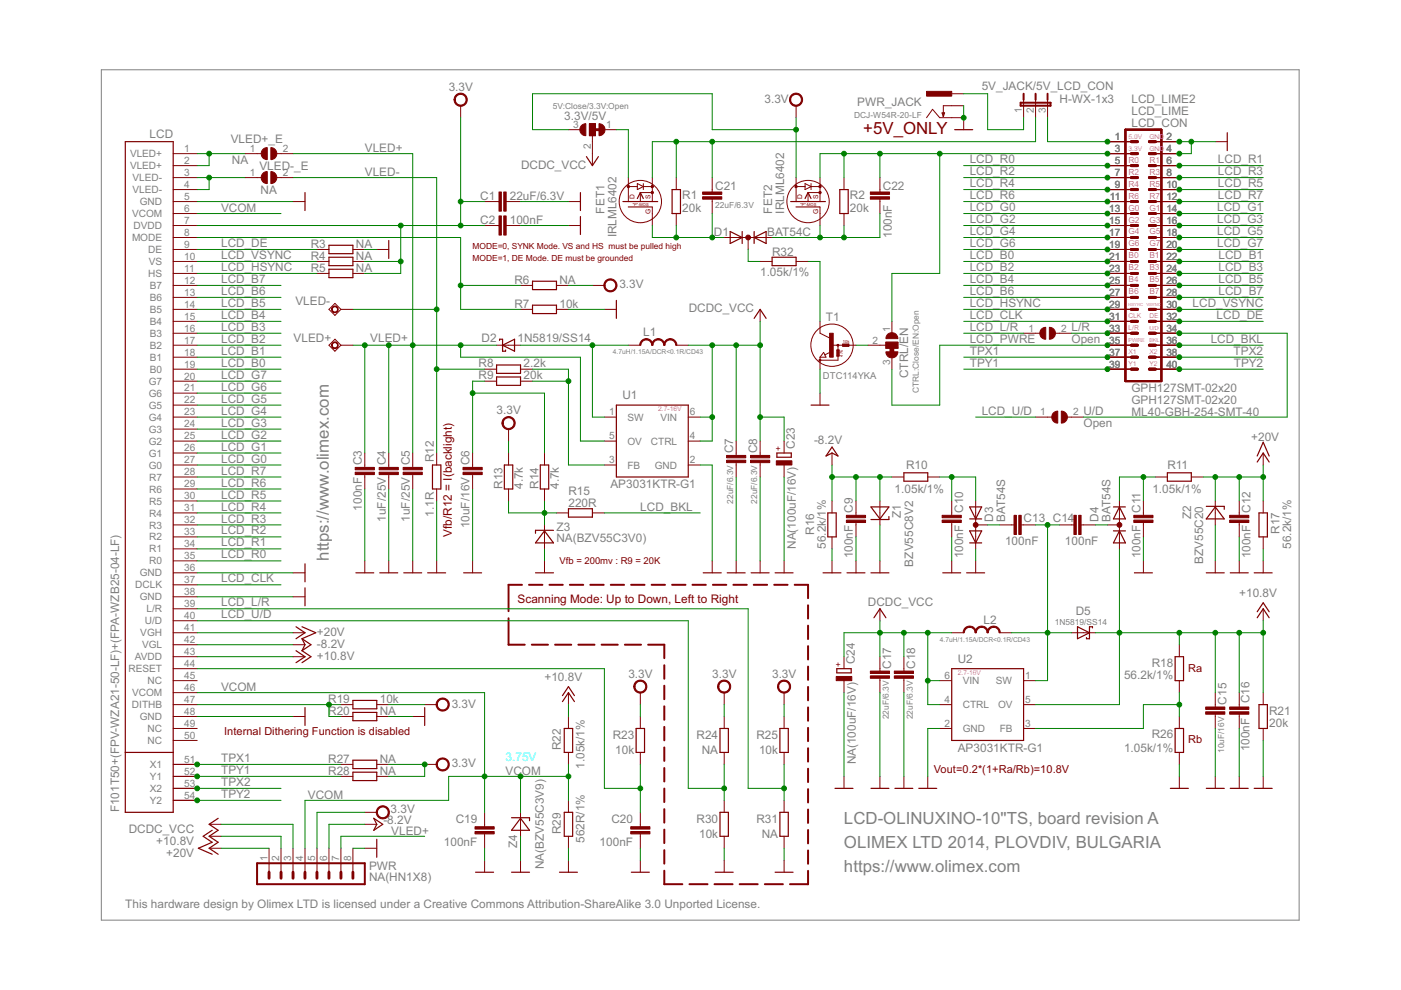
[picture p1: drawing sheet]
<svg xmlns="http://www.w3.org/2000/svg" width="297mm" height="210mm" viewBox="0 0 297 210" stroke-linecap="round" stroke-linejoin="round" font-family="sans-serif">
<defs><g id="words">
<text font-size="4" fill="#800000" x="183" y="28.5">+5V_ONLY</text>
<g font-size="4" fill="#808080">
<text x="69.7" y="118.9" transform="rotate(-90 69.7 118.9)">https://www.olimex.com</text>
<text x="178.9" y="174.8">LCD-OLINUXINO-10''TS, board revision A</text>
<text x="178.9" y="179.9">OLIMEX LTD 2014, PLOVDIV, BULGARIA</text>
<text x="178.9" y="184.9">https://www.olimex.com</text>
</g>
<g font-size="2.8" fill="#808080">
<text x="95.1" y="19.2">3.3V</text>
<text x="162.1" y="21.8">3.3V</text>
<text x="181.8" y="22.4">PWR_JACK</text>
<text x="208.1" y="19.1">5V_JACK/5V_LCD_CON</text>
<text x="224.6" y="21.8">H-WX-1x3</text>
<text x="239.9" y="21.9">LCD_LIME2</text>
<text x="31.7" y="29.3">LCD</text>
<text x="119.6" y="25.3">3.3V/5V</text>
<text x="239.9" y="27">LCD_CON</text>
<text x="239.9" y="24.4">LCD_LIME</text>
<text x="48.9" y="30.3">VLED+_E</text>
<text x="49.2" y="34.9">NA</text>
<text x="77.4" y="32.2">VLED+</text>
<text x="110.5" y="35.7">DCDC_VCC</text>
<text x="205.6" y="34.6">LCD_R0</text>
<text x="258.2" y="34.6">LCD_R1</text>
<text x="55" y="36.1">VLED-_E</text>
<text x="55.3" y="41.2">NA</text>
<text x="77.4" y="37.3">VLED-</text>
<text x="151.6" y="40.2">C21</text>
<text x="187.2" y="40.2">C22</text>
<text x="205.6" y="37.1">LCD_R2</text>
<text x="205.6" y="39.7">LCD_R4</text>
<text x="258.2" y="37.1">LCD_R3</text>
<text x="258.2" y="39.7">LCD_R5</text>
<text x="46.9" y="44.9">VCOM</text>
<text x="101.8" y="47.4">C2</text>
<text x="101.8" y="42.4">C1</text>
<text x="108.1" y="47.4">100nF</text>
<text x="108.1" y="42.4">22uF/6.3V</text>
<text x="128.1" y="45.3" transform="rotate(-90 128.1 45.3)">FET1</text>
<text x="144.7" y="45">20k</text>
<text x="144.7" y="42.2">R1</text>
<text x="163.7" y="45.3" transform="rotate(-90 163.7 45.3)">FET2</text>
<text x="166.2" y="45.3" transform="rotate(-90 166.2 45.3)">IRLML6402</text>
<text x="180.2" y="45">20k</text>
<text x="180.2" y="42.2">R2</text>
<text x="205.6" y="42.2">LCD_R6</text>
<text x="205.6" y="44.8">LCD_G0</text>
<text x="205.6" y="47.3">LCD_G2</text>
<text x="258.1" y="44.8">LCD_G1</text>
<text x="258.1" y="47.3">LCD_G3</text>
<text x="258.2" y="42.2">LCD_R7</text>
<text x="46.9" y="52.4">LCD_DE</text>
<text x="65.9" y="52.5">R3</text>
<text x="75.4" y="52.5">NA</text>
<text x="130.7" y="50.3" transform="rotate(-90 130.7 50.3)">IRLML6402</text>
<text x="151.4" y="50.1">D1</text>
<text x="162.7" y="50.1">BAT54C</text>
<text x="189.1" y="50.5" transform="rotate(-90 189.1 50.5)">100nF</text>
<text x="205.6" y="49.8">LCD_G4</text>
<text x="205.6" y="52.4">LCD_G6</text>
<text x="258.1" y="49.8">LCD_G5</text>
<text x="258.1" y="52.4">LCD_G7</text>
<text x="46.9" y="57.5">LCD_HSYNC</text>
<text x="46.9" y="54.9">LCD_VSYNC</text>
<text x="46.9" y="60">LCD_B7</text>
<text x="65.9" y="55">R4</text>
<text x="65.9" y="57.6">R5</text>
<text x="75.4" y="55">NA</text>
<text x="75.4" y="57.6">NA</text>
<text x="161.2" y="58.5">1.05k/1%</text>
<text x="163.7" y="54.2">R32</text>
<text x="205.6" y="54.9">LCD_B0</text>
<text x="205.6" y="57.5">LCD_B2</text>
<text x="205.6" y="60">LCD_B4</text>
<text x="258.4" y="54.9">LCD_B1</text>
<text x="258.4" y="57.5">LCD_B3</text>
<text x="258.4" y="60">LCD_B5</text>
<text x="46.9" y="62.5">LCD_B6</text>
<text x="46.9" y="65.1">LCD_B5</text>
<text x="62.6" y="64.7">VLED-</text>
<text x="109.1" y="60.1">R6</text>
<text x="109.1" y="65.2">R7</text>
<text x="118.6" y="60.1">NA</text>
<text x="118.6" y="65.2">10k</text>
<text x="131.3" y="61.1">3.3V</text>
<text x="205.6" y="65.1">LCD_HSYNC</text>
<text x="205.6" y="62.5">LCD_B6</text>
<text x="252.9" y="65.1">LCD_VSYNC</text>
<text x="258.4" y="62.5">LCD_B7</text>
<text x="46.9" y="67.6">LCD_B4</text>
<text x="46.9" y="70.2">LCD_B3</text>
<text x="136.4" y="71.3">L1</text>
<text x="146" y="66.2">DCDC_VCC</text>
<text x="175.1" y="68.1">T1</text>
<text x="205.6" y="67.6">LCD_CLK</text>
<text x="205.6" y="70.2">LCD_L/R</text>
<text x="227.2" y="70.3">L/R</text>
<text x="258" y="67.6">LCD_DE</text>
<text x="46.9" y="77.8">LCD_B0</text>
<text x="46.9" y="72.7">LCD_B2</text>
<text x="46.9" y="75.2">LCD_B1</text>
<text x="62.2" y="72.6">VLED+</text>
<text x="78.5" y="72.4">VLED+</text>
<text x="101.5" y="77.9">R8</text>
<text x="102.1" y="72.6">D2</text>
<text x="109.7" y="72.6">1N5819/SS14</text>
<text x="111" y="77.9">2.2k</text>
<text x="205.6" y="75.2">TPX1</text>
<text x="205.6" y="77.8">TPY1</text>
<text x="205.6" y="72.7">LCD_PWRE</text>
<text x="227.2" y="72.8">Open</text>
<text x="256.7" y="72.7">LCD_BKL</text>
<text x="261.5" y="75.2">TPX2</text>
<text x="261.6" y="77.8">TPY2</text>
<text x="46.9" y="82.9">LCD_G6</text>
<text x="46.9" y="80.3">LCD_G7</text>
<text x="101.5" y="80.4">R9</text>
<text x="111" y="80.4">20k</text>
<text x="192.5" y="80.2" transform="rotate(-90 192.5 80.2)">CTRL/EN</text>
<text x="239.9" y="83.1">GPH127SMT-02x20</text>
<text x="46.9" y="87.9">LCD_G4</text>
<text x="46.9" y="85.4">LCD_G5</text>
<text x="105.3" y="87.8">3.3V</text>
<text x="132" y="84.6">U1</text>
<text x="208.1" y="87.9">LCD_U/D</text>
<text x="229.7" y="88.1">U/D</text>
<text x="239.9" y="88.2">ML40-GBH-254-SMT-40</text>
<text x="239.9" y="85.6">GPH127SMT-02x20</text>
<text x="46.9" y="93">LCD_G2</text>
<text x="46.9" y="95.6">LCD_G1</text>
<text x="46.9" y="90.5">LCD_G3</text>
<text x="168.5" y="95.2" transform="rotate(-90 168.5 95.2)">C23</text>
<text x="172.6" y="94.2">-8.2V</text>
<text x="229.7" y="90.6">Open</text>
<text x="265.3" y="93.5">+20V</text>
<text x="46.9" y="100.6">LCD_R7</text>
<text x="46.9" y="98.1">LCD_G0</text>
<text x="76.7" y="98.6" transform="rotate(-90 76.7 98.6)">C3</text>
<text x="81.8" y="98.6" transform="rotate(-90 81.8 98.6)">C4</text>
<text x="86.9" y="98.6" transform="rotate(-90 86.9 98.6)">C5</text>
<text x="92" y="98" transform="rotate(-90 92 98)">R12</text>
<text x="99.6" y="98.6" transform="rotate(-90 99.6 98.6)">C6</text>
<text x="155.4" y="96.1" transform="rotate(-90 155.4 96.1)">C7</text>
<text x="160.5" y="96.1" transform="rotate(-90 160.5 96.1)">C8</text>
<text x="192.1" y="99.5">R10</text>
<text x="247.5" y="99.5">R11</text>
<text x="46.9" y="105.7">LCD_R5</text>
<text x="46.9" y="103.2">LCD_R6</text>
<text x="106.6" y="103.7" transform="rotate(-90 106.6 103.7)">R13</text>
<text x="110.9" y="103.7" transform="rotate(-90 110.9 103.7)">4.7k</text>
<text x="114.2" y="103.7" transform="rotate(-90 114.2 103.7)">R14</text>
<text x="118.5" y="103.7" transform="rotate(-90 118.5 103.7)">4.7k</text>
<text x="120.5" y="107.5">220R</text>
<text x="120.5" y="104.9">R15</text>
<text x="129.4" y="103.5">AP3031KTR-G1</text>
<text x="189.7" y="104.6">1.05k/1%</text>
<text x="244.3" y="104.6">1.05k/1%</text>
<text x="46.9" y="113.3">LCD_R2</text>
<text x="46.9" y="110.8">LCD_R3</text>
<text x="46.9" y="108.2">LCD_R4</text>
<text x="76.7" y="108.2" transform="rotate(-90 76.7 108.2)">100nF</text>
<text x="81.8" y="110.6" transform="rotate(-90 81.8 110.6)">1uF/25V</text>
<text x="86.9" y="110.6" transform="rotate(-90 86.9 110.6)">1uF/25V</text>
<text x="92" y="109.6" transform="rotate(-90 92 109.6)">1.1R</text>
<text x="99.6" y="112" transform="rotate(-90 99.6 112)">10uF/16V</text>
<text x="118" y="112.6">Z3</text>
<text x="135.8" y="108.4">LCD_BKL</text>
<text x="172.6" y="113.3" transform="rotate(-90 172.6 113.3)">R16</text>
<text x="180.8" y="108.8" transform="rotate(-90 180.8 108.8)">C9</text>
<text x="191" y="109.8" transform="rotate(-90 191 109.8)">Z1</text>
<text x="204.2" y="108.8" transform="rotate(-90 204.2 108.8)">C10</text>
<text x="210.6" y="110.7" transform="rotate(-90 210.6 110.7)">D3</text>
<text x="213.1" y="110.7" transform="rotate(-90 213.1 110.7)">BAT54S</text>
<text x="217" y="110.7">C13 C14</text>
<text x="232.9" y="110.7" transform="rotate(-90 232.9 110.7)">D4</text>
<text x="235.4" y="110.7" transform="rotate(-90 235.4 110.7)">BAT54S</text>
<text x="241.8" y="108.8" transform="rotate(-90 241.8 108.8)">C11</text>
<text x="252.6" y="110" transform="rotate(-90 252.6 110)">Z2</text>
<text x="265.2" y="108.8" transform="rotate(-90 265.2 108.8)">C12</text>
<text x="271.2" y="113.2" transform="rotate(-90 271.2 113.2)">R17</text>
<text x="46.9" y="118.4">LCD_R0</text>
<text x="46.9" y="115.9">LCD_R1</text>
<text x="118" y="115">NA(BZV55C3V0)</text>
<text x="168.8" y="116.4" transform="rotate(-90 168.8 116.4)">NA(100uF/16V)</text>
<text x="175.1" y="116.4" transform="rotate(-90 175.1 116.4)">56.2k/1%</text>
<text x="180.8" y="118.4" transform="rotate(-90 180.8 118.4)">100nF</text>
<text x="204.2" y="118.4" transform="rotate(-90 204.2 118.4)">100nF</text>
<text x="213.1" y="115.6">100nF</text>
<text x="225.8" y="115.6">100nF</text>
<text x="241.8" y="118.4" transform="rotate(-90 241.8 118.4)">100nF</text>
<text x="255.1" y="119.5" transform="rotate(-90 255.1 119.5)">BZV55C20</text>
<text x="265.2" y="118.4" transform="rotate(-90 265.2 118.4)">100nF</text>
<text x="273.8" y="116.4" transform="rotate(-90 273.8 116.4)">56.2k/1%</text>
<text x="46.9" y="123.5">LCD_CLK</text>
<text x="193.6" y="120.1" transform="rotate(-90 193.6 120.1)">BZV55C8V2</text>
<text x="46.9" y="128.6">LCD_L/R</text>
<text x="46.9" y="131.1">LCD_U/D</text>
<text x="184" y="128.4">DCDC_VCC</text>
<text x="228.1" y="130.3">D5</text>
<text x="262.7" y="126.5">+10.8V</text>
<text x="67.2" y="134.8">+20V</text>
<text x="67.2" y="137.3">-8.2V</text>
<text x="208.5" y="132.2">L2</text>
<text x="67.2" y="139.9">+10.8V</text>
<text x="133.2" y="143.7">3.3V</text>
<text x="151" y="143.7">3.3V</text>
<text x="163.7" y="143.7">3.3V</text>
<text x="181.2" y="140.9" transform="rotate(-90 181.2 140.9)">C24</text>
<text x="189" y="141.8" transform="rotate(-90 189 141.8)">C17</text>
<text x="194" y="141.8" transform="rotate(-90 194 141.8)">C18</text>
<text x="203.1" y="140.5">U2</text>
<text x="238.3" y="143.9">56.2k/1%</text>
<text x="244.2" y="141.4">R18</text>
<text x="46.9" y="146.5">VCOM</text>
<text x="69.6" y="149">R19</text>
<text x="80.5" y="149">10k</text>
<text x="115.4" y="144.3">+10.8V</text>
<text x="260.1" y="149.4" transform="rotate(-90 260.1 149.4)">C15</text>
<text x="264.9" y="149.1" transform="rotate(-90 264.9 149.1)">C16</text>
<text x="69.6" y="151.5">R20</text>
<text x="80.5" y="151.5">NA</text>
<text x="95.8" y="150">3.3V</text>
<text x="269.1" y="154.1">20k</text>
<text x="269.1" y="151.5">R21</text>
<text x="46.9" y="161.6">TPX1</text>
<text x="69.6" y="161.7">R27</text>
<text x="80.5" y="161.7">NA</text>
<text x="118.9" y="159.1" transform="rotate(-90 118.9 159.1)">R22</text>
<text x="129.9" y="156.6">R23</text>
<text x="130.5" y="159.8">10k</text>
<text x="147.7" y="156.6">R24</text>
<text x="148.8" y="159.8">NA</text>
<text x="160.4" y="156.6">R25</text>
<text x="160.9" y="159.8">10k</text>
<text x="203.1" y="159.5">AP3031KTR-G1</text>
<text x="238.3" y="159.4">1.05k/1%</text>
<text x="244.2" y="156.4">R26</text>
<text x="264.9" y="159.3" transform="rotate(-90 264.9 159.3)">100nF</text>
<text x="46.9" y="164.1">TPY1</text>
<text x="46.9" y="166.7">TPX2</text>
<text x="69.6" y="164.2">R28</text>
<text x="80.5" y="164.2">NA</text>
<text x="95.8" y="162.7">3.3V</text>
<text x="107.2" y="164.2">VCOM</text>
<text x="124" y="163" transform="rotate(-90 124 163)">1.05k/1%</text>
<text x="181.4" y="162.1" transform="rotate(-90 181.4 162.1)">NA(100uF/16V)</text>
<text x="25.3" y="172.2" transform="rotate(-90 25.3 172.2)">F101T50+(FPV-WZA21-50-LF)+(FPA-WZB25-04-LF)</text>
<text x="46.9" y="169.2">TPY2</text>
<text x="65.3" y="169.3">VCOM</text>
<text x="82.8" y="172.4">3.3V</text>
<text x="27.3" y="176.6">DCDC_VCC</text>
<text x="33.1" y="179.1">+10.8V</text>
<text x="81.3" y="174.7">-8.2V</text>
<text x="82.9" y="177.1">VLED+</text>
<text x="94.1" y="179.5">100nF</text>
<text x="96.6" y="174.4">C19</text>
<text x="109.6" y="179.8" transform="rotate(-90 109.6 179.8)">Z4</text>
<text x="118.9" y="176.8" transform="rotate(-90 118.9 176.8)">R29</text>
<text x="124" y="178.7" transform="rotate(-90 124 178.7)">562R/1%</text>
<text x="127.1" y="179.5">100nF</text>
<text x="129.6" y="174.4">C20</text>
<text x="147.7" y="174.4">R30</text>
<text x="148.2" y="177.6">10k</text>
<text x="160.4" y="174.4">R31</text>
<text x="161.5" y="177.6">NA</text>
<text x="35.2" y="181.6">+20V</text>
<text x="78.2" y="184.4">PWR</text>
<text x="115.3" y="184.3" transform="rotate(-90 115.3 184.3)">NA(BZV55C3V9)</text>
<text x="78.2" y="186.8">NA(HN1X8)</text>
<text x="26.6" y="192.6">This hardware design by Olimex LTD is licensed under a Creative Commons Attribution-ShareAlike 3.0 Unported License.</text>
</g>
<g font-size="2.8" fill="#800000">
<text x="95.8" y="113.8" transform="rotate(-90 95.8 113.8)">Vfb/R12 = I(backlight)</text>
<text x="109.7" y="127.8">Scanning Mode: Up to Down, Left to Right</text>
</g>
<text font-size="2.8" fill="#0ff" x="107.2" y="161.4">3.75V</text>
<g font-size="2.6" fill="#800000">
<text x="251.9" y="142.4">Ra</text>
<text x="47.5" y="155.7">Internal Dithering Function is disabled</text>
<text x="251.9" y="157.6">Rb</text>
<text x="198" y="164">Vout=0.2*(1+Ra/Rb)=10.8V</text>
</g>
<g font-size="2.4" fill="#808080">
<text x="216.7" y="24" transform="rotate(-90 216.7 24)">1</text>
<text x="219.2" y="24" transform="rotate(-90 219.2 24)">2</text>
<text x="221.8" y="24" transform="rotate(-90 221.8 24)">3</text>
<text x="121.5" y="27.1">3</text>
<text x="128.5" y="27.1">1</text>
<text x="236.4" y="29.7">1</text>
<text x="247.3" y="29.7">2</text>
<text x="27.6" y="33.3">VLED+</text>
<text x="27.6" y="35.9">VLED+</text>
<text x="39.1" y="32.2">1</text>
<text x="39.1" y="34.8">2</text>
<text x="53" y="32.2">1</text>
<text x="59.9" y="32.2">2</text>
<text x="125.2" y="31.6" transform="rotate(-90 125.2 31.6)">2</text>
<text x="236.4" y="32.2">3</text>
<text x="236.4" y="34.8">5</text>
<text x="247.3" y="32.2">4</text>
<text x="247.3" y="34.8">6</text>
<text x="28.1" y="38.4">VLED-</text>
<text x="28.1" y="41">VLED-</text>
<text x="39.1" y="37.3">3</text>
<text x="39.1" y="39.8">4</text>
<text x="53" y="37.3">1</text>
<text x="59.9" y="37.3">2</text>
<text x="236.4" y="37.3">7</text>
<text x="236.4" y="39.8">9</text>
<text x="247.3" y="37.3">8</text>
<text x="247.3" y="39.8">10</text>
<text x="28" y="46">VCOM</text>
<text x="29.6" y="43.5">GND</text>
<text x="39.1" y="42.4">5</text>
<text x="39.1" y="44.9">6</text>
<text x="39.1" y="47.5">7</text>
<text x="235.2" y="44.9">13</text>
<text x="235.2" y="47.5">15</text>
<text x="235.3" y="42.4">11</text>
<text x="247.3" y="42.4">12</text>
<text x="247.3" y="44.9">14</text>
<text x="247.3" y="47.5">16</text>
<text x="28" y="51.1">MODE</text>
<text x="28.3" y="48.6">DVDD</text>
<text x="31.4" y="53.7">DE</text>
<text x="39.1" y="50">8</text>
<text x="39.1" y="52.5">9</text>
<text x="235.2" y="50">17</text>
<text x="235.2" y="52.5">19</text>
<text x="247.3" y="50">18</text>
<text x="247.3" y="52.5">20</text>
<text x="31.4" y="58.7">HS</text>
<text x="31.5" y="56.2">VS</text>
<text x="39.1" y="55.1">10</text>
<text x="39.1" y="57.6">11</text>
<text x="235.2" y="55.1">21</text>
<text x="235.2" y="57.6">23</text>
<text x="247.3" y="55.1">22</text>
<text x="247.3" y="57.6">24</text>
<text x="31.8" y="61.3">B7</text>
<text x="31.8" y="63.8">B6</text>
<text x="39.1" y="60.2">12</text>
<text x="39.1" y="62.7">13</text>
<text x="39.1" y="65.2">14</text>
<text x="235.2" y="60.2">25</text>
<text x="235.2" y="62.7">27</text>
<text x="235.2" y="65.2">29</text>
<text x="247.3" y="60.2">26</text>
<text x="247.3" y="62.7">28</text>
<text x="247.3" y="65.2">30</text>
<text x="31.8" y="66.3">B5</text>
<text x="31.8" y="68.9">B4</text>
<text x="31.8" y="71.4">B3</text>
<text x="39.1" y="67.8">15</text>
<text x="39.1" y="70.3">16</text>
<text x="188.7" y="70.3" transform="rotate(-90 188.7 70.3)">1</text>
<text x="218" y="70.3">1</text>
<text x="225" y="70.3">2</text>
<text x="235.2" y="67.8">31</text>
<text x="235.2" y="70.3">33</text>
<text x="247.3" y="67.8">32</text>
<text x="247.3" y="70.3">34</text>
<text x="31.8" y="74">B2</text>
<text x="31.8" y="76.5">B1</text>
<text x="39.1" y="72.8">17</text>
<text x="39.1" y="75.4">18</text>
<text x="39.1" y="77.9">19</text>
<text x="185" y="72.8">2</text>
<text x="188.7" y="77.3" transform="rotate(-90 188.7 77.3)">3</text>
<text x="235.2" y="72.8">35</text>
<text x="235.2" y="75.4">37</text>
<text x="235.2" y="77.9">39</text>
<text x="247.3" y="72.8">36</text>
<text x="247.3" y="75.4">38</text>
<text x="247.3" y="77.9">40</text>
<text x="31.5" y="81.6">G7</text>
<text x="31.8" y="79">B0</text>
<text x="39.1" y="80.5">20</text>
<text x="39.1" y="83">21</text>
<text x="31.5" y="84.1">G6</text>
<text x="31.5" y="86.7">G5</text>
<text x="31.5" y="89.2">G4</text>
<text x="39.1" y="85.5">22</text>
<text x="39.1" y="88.1">23</text>
<text x="129.1" y="88.1">1</text>
<text x="133" y="89.2">SW</text>
<text x="140" y="89.2">VIN</text>
<text x="146.3" y="88.1">6</text>
<text x="220.6" y="88.1">1</text>
<text x="227.5" y="88.1">2</text>
<text x="31.5" y="91.7">G3</text>
<text x="31.5" y="94.3">G2</text>
<text x="39.1" y="90.6">24</text>
<text x="39.1" y="93.2">25</text>
<text x="39.1" y="95.7">26</text>
<text x="129.1" y="93.2">5</text>
<text x="133" y="94.3">OV</text>
<text x="138" y="94.3">CTRL</text>
<text x="146.3" y="93.2">4</text>
<text x="31.5" y="96.8">G1</text>
<text x="31.5" y="99.4">G0</text>
<text x="31.7" y="101.9">R7</text>
<text x="39.1" y="98.2">27</text>
<text x="39.1" y="100.8">28</text>
<text x="129.1" y="98.2">3</text>
<text x="133" y="99.4">FB</text>
<text x="138.8" y="99.4">GND</text>
<text x="146.3" y="98.2">2</text>
<text x="31.7" y="104.4">R6</text>
<text x="31.7" y="107">R5</text>
<text x="39.1" y="103.3">29</text>
<text x="39.1" y="105.9">30</text>
<text x="31.7" y="109.5">R4</text>
<text x="31.7" y="112.1">R3</text>
<text x="39.1" y="108.4">31</text>
<text x="39.1" y="110.9">32</text>
<text x="39.1" y="113.5">33</text>
<text x="31.7" y="114.6">R2</text>
<text x="31.7" y="117.1">R1</text>
<text x="31.7" y="119.7">R0</text>
<text x="39.1" y="116">34</text>
<text x="39.1" y="118.6">35</text>
<text x="28.7" y="124.8">DCLK</text>
<text x="29.6" y="122.2">GND</text>
<text x="39.1" y="121.1">36</text>
<text x="39.1" y="123.6">37</text>
<text x="29.6" y="127.3">GND</text>
<text x="31.1" y="129.8">L/R</text>
<text x="39.1" y="126.2">38</text>
<text x="39.1" y="128.7">39</text>
<text x="39.1" y="131.3">40</text>
<text x="29.7" y="134.9">VGH</text>
<text x="30.1" y="137.4">VGL</text>
<text x="30.7" y="132.4">U/D</text>
<text x="39.1" y="133.8">41</text>
<text x="39.1" y="136.3">42</text>
<text x="27.3" y="142.5">RESET</text>
<text x="28.6" y="140">AVDD</text>
<text x="39.1" y="138.9">43</text>
<text x="39.1" y="141.4">44</text>
<text x="39.1" y="144">45</text>
<text x="200.2" y="144">6</text>
<text x="217.4" y="144">1</text>
<text x="28" y="147.6">VCOM</text>
<text x="31.3" y="145.1">NC</text>
<text x="39.1" y="146.5">46</text>
<text x="39.1" y="149">47</text>
<text x="200.2" y="149">4</text>
<text x="204.1" y="145.1">VIN</text>
<text x="211.1" y="145.1">SW</text>
<text x="217.4" y="149">5</text>
<text x="28" y="150.1">DITHB</text>
<text x="29.6" y="152.7">GND</text>
<text x="31.3" y="155.2">NC</text>
<text x="39.1" y="151.6">48</text>
<text x="39.1" y="154.1">49</text>
<text x="200.2" y="154.1">2</text>
<text x="204.1" y="155.2">GND</text>
<text x="204.1" y="150.1">CTRL</text>
<text x="211.6" y="150.1">OV</text>
<text x="212" y="155.2">FB</text>
<text x="217.4" y="154.1">3</text>
<text x="31.3" y="157.8">NC</text>
<text x="39.1" y="156.6">50</text>
<text x="39.1" y="161.7">51</text>
<text x="31.8" y="162.8">X1</text>
<text x="31.8" y="165.4">Y1</text>
<text x="31.8" y="167.9">X2</text>
<text x="39.1" y="164.3">52</text>
<text x="39.1" y="166.8">53</text>
<text x="31.8" y="170.5">Y2</text>
<text x="39.1" y="169.3">54</text>
<text x="56.7" y="182.6" transform="rotate(-90 56.7 182.6)">1</text>
<text x="59.2" y="182.6" transform="rotate(-90 59.2 182.6)">2</text>
<text x="61.8" y="182.6" transform="rotate(-90 61.8 182.6)">3</text>
<text x="64.3" y="182.6" transform="rotate(-90 64.3 182.6)">4</text>
<text x="66.8" y="182.6" transform="rotate(-90 66.8 182.6)">5</text>
<text x="69.4" y="182.6" transform="rotate(-90 69.4 182.6)">6</text>
<text x="71.9" y="182.6" transform="rotate(-90 71.9 182.6)">7</text>
<text x="74.5" y="182.6" transform="rotate(-90 74.5 182.6)">8</text>
</g>
<text font-size="2.2" fill="#808080" x="174.5" y="80.3">DTC114YKA</text>
<text font-size="2.2" fill="#800000" x="118.6" y="119.5">Vfb = 200mv : R9 = 20K</text>
<g font-size="2" fill="#808080">
<text x="117.2" y="23.1">5V:Close/3.3V:Open</text>
<text x="181.1" y="25">DCJ-W54R-20-LF</text>
<text x="151.6" y="44">22uF/6.3V</text>
<text x="194.8" y="83.4" transform="rotate(-90 194.8 83.4)">CTRL:Close/EN:Open</text>
<text x="155.4" y="106.8" transform="rotate(-90 155.4 106.8)">22uF/6.3V</text>
<text x="160.5" y="106.8" transform="rotate(-90 160.5 106.8)">22uF/6.3V</text>
<text x="223.6" y="132.5">1N5819/SS14</text>
<text x="188.5" y="152.5" transform="rotate(-90 188.5 152.5)">22uF/6.3V</text>
<text x="193.5" y="152.5" transform="rotate(-90 193.5 152.5)">22uF/6.3V</text>
<text x="259.6" y="159.6" transform="rotate(-90 259.6 159.6)">10uF/16V</text>
</g>
<g font-size="2" fill="#f0f">
<text x="239.2" y="34.5">R0</text>
<text x="243.7" y="34.5">R1</text>
<text x="239.2" y="37">R2</text>
<text x="239.2" y="39.6">R4</text>
<text x="243.7" y="37">R3</text>
<text x="243.7" y="39.6">R5</text>
<text x="239.2" y="42.1">R6</text>
<text x="239.2" y="44.6">G0</text>
<text x="239.2" y="47.2">G2</text>
<text x="243.7" y="42.1">R7</text>
<text x="243.7" y="44.6">G1</text>
<text x="243.7" y="47.2">G3</text>
<text x="239.2" y="49.7">G4</text>
<text x="239.2" y="52.3">G6</text>
<text x="243.7" y="49.7">G5</text>
<text x="243.7" y="52.3">G7</text>
<text x="239.2" y="54.8">B0</text>
<text x="239.2" y="57.3">B2</text>
<text x="239.2" y="59.9">B4</text>
<text x="243.7" y="54.8">B1</text>
<text x="243.7" y="57.3">B3</text>
<text x="243.7" y="59.9">B5</text>
<text x="239.2" y="62.4">B6</text>
<text x="243.7" y="62.4">B7</text>
</g>
<g font-size="2" fill="#800000">
<text x="100.2" y="52.9">MODE=0, SYNK Mode. VS and HS must be pulled high</text>
<text x="100.2" y="55.4">MODE=1, DE Mode. DE must be grounded</text>
<text x="165.7" y="95.7" transform="rotate(-90 165.7 95.7)">+</text>
<text x="178.4" y="141.4" transform="rotate(-90 178.4 141.4)">+</text>
</g>
<g font-size="1.6" fill="#f0f">
<text x="239.2" y="29.4">5.0V</text>
<text x="243.7" y="29.4">GND</text>
<text x="239.2" y="31.9">3.3V</text>
<text x="243.7" y="31.9">GND</text>
<text x="239.2" y="67.5">CLK</text>
<text x="239.2" y="70">L/R</text>
<text x="243.7" y="67.5">DE</text>
<text x="239.2" y="75.1">X1</text>
<text x="239.2" y="77.6">Y1</text>
<text x="243.7" y="75.1">X2</text>
<text x="243.7" y="77.6">Y2</text>
<text x="139.6" y="87.2">2.7-16V</text>
<text x="203.1" y="143">2.7-16V</text>
</g>
<g font-size="1.6" fill="#800000">
<text x="134.5" y="42.1" transform="rotate(-90 134.5 42.1)">D</text>
<text x="137.9" y="45.3" transform="rotate(-90 137.9 45.3)">G</text>
<text x="137.9" y="42.1" transform="rotate(-90 137.9 42.1)">S</text>
<text x="170" y="42.1" transform="rotate(-90 170 42.1)">D</text>
<text x="173.5" y="45.3" transform="rotate(-90 173.5 45.3)">G</text>
<text x="173.5" y="42.1" transform="rotate(-90 173.5 42.1)">S</text>
</g>
<g font-size="1.6" fill="#808080">
<text x="130" y="75.1">4.7uH/1.15A/DCR&lt;0.1R/CD43</text>
<text x="199.3" y="136.1">4.7uH/1.15A/DCR&lt;0.1R/CD43</text>
</g>
<g font-size="1.3" fill="#f0f">
<text x="243.7" y="70">U/D</text>
<text x="239.2" y="72.6">PWRE</text>
<text x="243.7" y="72.6">BKL</text>
</g>
<g font-size="1" fill="#800000">
<text x="134.2" y="43.6">&quot;P&quot;-MOS</text>
<text x="169.7" y="43.6">&quot;P&quot;-MOS</text>
<text x="178.7" y="75.6" transform="rotate(-90 178.7 75.6)">47k</text>
<text x="178.7" y="72.8">10k</text>
</g>
<g font-size="1" fill="#f0f">
<text x="239.2" y="65">HSYNC</text>
<text x="243.1" y="65">VSYNC</text>
</g>
</g></defs>
<path d="M21.5 14.8h253.9v180.3h-253.9z" fill="none" stroke="#808080" stroke-width=".21"/>
<g fill="none" stroke="#800000" stroke-width=".61">
<path d="M125.7 27.5h1.9M239.9 37.7h1.3M239.9 35.1h1.3M239.9 32.6h1.3M239.9 30h1.3M243.7 37.7h1.3M243.7 35.1h1.3M243.7 32.6h1.3M243.7 30h1.3M239.9 40.2h1.3M239.9 42.7h1.3M239.9 45.3h1.3"/>
<path d="M239.9 47.8h1.3M239.9 50.4h1.3M239.9 52.9h1.3M239.9 55.4h1.3M239.9 58h1.3M243.7 40.2h1.3M243.7 42.7h1.3M243.7 45.3h1.3M243.7 47.8h1.3M243.7 50.4h1.3M243.7 52.9h1.3M243.7 55.4h1.3"/>
<path d="M243.7 58h1.3M239.9 60.5h1.3M239.9 63.1h1.3M239.9 65.6h1.3M239.9 68.1h1.3M239.9 70.7h1.3M239.9 73.2h1.3M239.9 75.7h1.3M239.9 78.3h1.3M243.7 60.5h1.3M243.7 63.1h1.3M243.7 65.6h1.3"/>
<path d="M243.7 68.1h1.3M243.7 70.7h1.3M243.7 73.2h1.3M243.7 75.7h1.3M243.7 78.3h1.3M57 184.9v1.3M59.6 184.9v1.3M62.1 184.9v1.3M64.7 184.9v1.3M67.2 184.9v1.3M69.7 184.9v1.3M72.3 184.9v1.3"/>
<path d="M74.8 184.9v1.3"/>
</g>
<g fill="none" stroke="#800000" stroke-width=".42">
<path d="M217 19.9v1.2M219.6 19.9v1.2M222.1 19.9v1.2M216.4 21.8h6.3v.6h-6.3zM238.6 27.5h7.6v53.3h-7.6zM107.8 131.1v5.6h3.5M110.7 124h-2.9v5.6M112.2 124h2.8M112.8 136.7h3.4M116.5 124h2.8M117.7 136.7h3.4M120.8 124h2.9"/>
<path d="M122.6 136.7h3.4M125.2 124h2.8M127.6 136.7h3.4M129.5 124h2.8M132.5 136.7h3.4M133.8 124h2.9M137.4 136.7h3.4v2.9M138.2 124h2.8M142.5 124h2.8M146.8 124h2.8M151.2 124h2.8M155.5 124h2.8"/>
<path d="M159.8 124h2.8M164.1 124h2.9M168.5 124h2.8v2.8M171.3 128.3v2.8M171.3 132.7v2.8M171.3 137v2.8M140.8 141.1v2.8M140.8 145.4v2.9M140.8 149.8v2.8M140.8 154.1v2.9M140.8 158.5v2.8M171.3 141.3v2.8"/>
<path d="M171.3 145.6v2.9M171.3 150v2.8M171.3 154.3v2.8M171.3 158.6v2.9M140.8 162.8v2.9M140.8 167.2v2.9M140.8 171.6v2.8M140.8 175.9v2.9M171.3 163v2.8M171.3 167.3v2.8M171.3 171.6v2.9M171.3 176v2.8"/>
<path d="M54.5 183h22.8v4.5h-22.8zM140.8 180.3v2.8M140.8 184.6v2.9h3.9M146.2 187.5h3.8M151.5 187.5h3.8M156.8 187.5h3.9M162.2 187.5h3.8M171.3 180.3v2.8M171.3 184.6v2.9h-3.8"/>
</g>
<path d="M189.1 73.2v1.8" fill="none" stroke="#800000" stroke-width="1"/>
<g fill="#800000" stroke="#800000" stroke-width=".21">
<path d="M167.8 20.2a1.39 1.39 0 0 1 2.2 .2 1.39 1.39 0 0 1-.9 2.1 1.39 1.39 0 0 1-1.7-1.4h.2a1.14 1.14 0 0 1 1.7-.9 1.14 1.14 0 0 1 .2 1.9 1.14 1.14 0 0 1-1.8-.7l-.1-.3h-.2z" fill-rule="evenodd"/>
<path d="M96.6 20.2a1.4 1.4 0 0 1 2.3 .2 1.4 1.4 0 0 1-.9 2.1 1.4 1.4 0 0 1-1.7-1.4h.2a1.15 1.15 0 0 1 1.6-1 1.15 1.15 0 0 1 .3 1.9 1.15 1.15 0 0 1-1.8-.6l-.1-.3h-.2z" fill-rule="evenodd"/>
<path d="M133.1 39.4h.3v.3h-.3z" fill-rule="evenodd"/>
<path d="M138.1 39.4h.4v.3h-.4z" fill-rule="evenodd"/>
<path d="M138.1 40.6h.4v.4h-.4z" fill-rule="evenodd"/>
<path d="M168.6 39.4h.4v.3h-.4z" fill-rule="evenodd"/>
<path d="M173.7 39.4h.3v.3h-.3z" fill-rule="evenodd"/>
<path d="M173.7 40.6h.3v.4h-.3z" fill-rule="evenodd"/>
<path d="M177.5 73.1h.3v.2h-.3v-.1h.2h-.2z" fill-rule="evenodd"/>
<path d="M173.7 76.2h.3v.3h-.3v-.1h.2h-.2z" fill-rule="evenodd"/>
<path d="M92.8 161.1a1.4 1.4 0 0 1 2.3 .3 1.4 1.4 0 0 1-.9 2 1.4 1.4 0 0 1-1.7-1.3h.2a1.15 1.15 0 0 1 1.6-1.1 1.15 1.15 0 0 1 .3 1.9 1.15 1.15 0 0 1-1.8-.5l-.1-.3h-.2z" fill-rule="evenodd"/>
<path d="M92.8 148.4a1.4 1.4 0 0 1 2.3 .3 1.4 1.4 0 0 1-.9 2 1.4 1.4 0 0 1-1.7-1.3h.2a1.15 1.15 0 0 1 1.6-1.1 1.15 1.15 0 0 1 .3 1.9 1.15 1.15 0 0 1-1.8-.5l-.1-.3h-.2z" fill-rule="evenodd"/>
<path d="M134.7 144.6a1.4 1.4 0 0 1 2.3 .2 1.4 1.4 0 0 1-.9 2.1 1.4 1.4 0 0 1-1.7-1.3h.2a1.15 1.15 0 0 1 1.6-1.1 1.15 1.15 0 0 1 .3 1.9 1.15 1.15 0 0 1-1.8-.5l-.1-.3h-.2z" fill-rule="evenodd"/>
<path d="M204.6 133.2l.5-.4h.5v.2l-.7 .3-.3 .3-.2 .6h-.2z" fill-rule="evenodd"/>
<path d="M205.6 132.8a1.37 1.37 0 0 1 1.4 1.4h-.3l-.2-.8-.4-.3-.5-.1z" fill-rule="evenodd"/>
<path d="M207.1 133.2l.6-.4h.4v.2l-.7 .3-.3 .3-.1 .6h-.3z" fill-rule="evenodd"/>
<path d="M208.1 132.8a1.37 1.37 0 0 1 1.4 1.4h-.2l-.3-.8-.4-.3-.5-.1z" fill-rule="evenodd"/>
<path d="M209.7 133.2l.5-.4h.5v.2l-.7 .3-.3 .3-.2 .6h-.2z" fill-rule="evenodd"/>
<path d="M210.7 132.8a1.37 1.37 0 0 1 1.4 1.4h-.3l-.2-.8-.4-.3-.5-.1z" fill-rule="evenodd"/>
<path d="M128.4 59.5a1.4 1.4 0 0 1 2.2 .3 1.4 1.4 0 0 1-.8 2 1.4 1.4 0 0 1-1.8-1.3h.3a1.15 1.15 0 0 1 1.6-1.1 1.15 1.15 0 0 1 .3 1.9 1.15 1.15 0 0 1-1.9-.5v-.3h-.3z" fill-rule="evenodd"/>
<path d="M152.5 144.6a1.4 1.4 0 0 1 2.2 .2 1.4 1.4 0 0 1-.8 2.1 1.4 1.4 0 0 1-1.8-1.3h.3a1.14 1.14 0 0 1 1.6-1.1 1.14 1.14 0 0 1 .3 1.9 1.14 1.14 0 0 1-1.9-.5v-.3h-.3z" fill-rule="evenodd"/>
<path d="M165.2 144.6a1.4 1.4 0 0 1 2.2 .2 1.4 1.4 0 0 1-.8 2.1 1.4 1.4 0 0 1-1.8-1.3h.3a1.14 1.14 0 0 1 1.7-1 1.14 1.14 0 0 1 .1 2 1.14 1.14 0 0 1-1.8-.7v-.3h-.3z" fill-rule="evenodd"/>
<path d="M142.1 71.8a1.41 1.41 0 0 1 1.4 1.4h-.2l-.3-.7-.9-.4z" fill-rule="evenodd"/>
<path d="M141.1 72.2l1-.4v.3l-.7 .2-.3 .4-.1 .5h-.3l.1-.5z" fill-rule="evenodd"/>
<path d="M139.6 71.8a1.41 1.41 0 0 1 1.4 1.4h-.3l-.2-.7-.9-.4z" fill-rule="evenodd"/>
<path d="M138.6 72.2l1-.4v.3l-.7 .2-.4 .4-.1 .5h-.2v-.5z" fill-rule="evenodd"/>
<path d="M137 71.8a1.41 1.41 0 0 1 1.4 1.4h-.2l-.3-.7-.9-.4z" fill-rule="evenodd"/>
<path d="M136 72.2l1-.4v.3l-.7 .2-.3 .4-.1 .5h-.3l.1-.5z" fill-rule="evenodd"/>
<path d="M106.8 88.8a1.4 1.4 0 0 1 2.2 .2 1.4 1.4 0 0 1-.8 2.1 1.4 1.4 0 0 1-1.8-1.4h.3a1.15 1.15 0 0 1 1.6-1.1 1.15 1.15 0 0 1 .3 2 1.15 1.15 0 0 1-1.9-.6v-.3h-.3z" fill-rule="evenodd"/>
<path d="M222.5 69.4a1.26 1.26 0 0 1 1.3 1.3 1.26 1.26 0 0 1-1.3 1.2z" fill-rule="evenodd"/>
<path d="M220.8 69.8l.5-.3 .4-.1v2.5a1.27 1.27 0 0 1-1.1-.7 1.27 1.27 0 0 1 .2-1.4z" fill-rule="evenodd"/>
<path d="M225 87.2a1.27 1.27 0 0 1 1.3 1.2 1.27 1.27 0 0 1-1.3 1.3z" fill-rule="evenodd"/>
<path d="M223.3 87.6l1-.4v2.5a1.27 1.27 0 0 1-1.2-.7 1.27 1.27 0 0 1 .2-1.4z" fill-rule="evenodd"/>
<path d="M187.8 74.6h2.6a1.27 1.27 0 0 1-1.3 1.3 1.27 1.27 0 0 1-1.3-1.3z" fill-rule="evenodd"/>
<path d="M188.2 70.8a1.29 1.29 0 0 1 1.4-.2 1.29 1.29 0 0 1 .8 1.2h-2.6l.1-.4z" fill-rule="evenodd"/>
<path d="M123.3 26.6l.9-.4v2.6a1.27 1.27 0 0 1-1.2-.8 1.27 1.27 0 0 1 .3-1.4z" fill-rule="evenodd"/>
<path d="M127 26.2a1.27 1.27 0 0 1 1.3 1.3 1.27 1.27 0 0 1-1.3 1.3z" fill-rule="evenodd"/>
<path d="M80.1 171.3a1.4 1.4 0 0 1 2.3 .2 1.4 1.4 0 0 1-.9 2.1 1.4 1.4 0 0 1-1.7-1.4h.2a1.15 1.15 0 0 1 1.6-1 1.15 1.15 0 0 1 .3 1.9 1.15 1.15 0 0 1-1.8-.6l-.1-.3h-.2z" fill-rule="evenodd"/>
<path d="M57.4 31.3a1.27 1.27 0 0 1 1.3 1.3 1.27 1.27 0 0 1-1.3 1.2z" fill-rule="evenodd"/>
<path d="M55.7 31.7l.5-.3 .5-.1v2.5a1.27 1.27 0 0 1-1.2-.7 1.27 1.27 0 0 1 .2-1.4z" fill-rule="evenodd"/>
<path d="M57.4 36.4a1.27 1.27 0 0 1 1.3 1.3 1.27 1.27 0 0 1-1.3 1.2z" fill-rule="evenodd"/>
<path d="M55.7 36.8l.5-.4h.5v2.5a1.27 1.27 0 0 1-1.2-.7 1.27 1.27 0 0 1 .2-1.4z" fill-rule="evenodd"/>
<path d="M70.5 65.1a.71 .71 0 0 1 1.1 .1 .71 .71 0 0 1-.4 1.1 .71 .71 0 0 1-.9-.7h.1a.55 .55 0 0 1 .8-.5 .55 .55 0 0 1 .2 .9 .55 .55 0 0 1-.9-.2l-.2-.2z" fill-rule="evenodd"/>
<path d="M70.5 72.7a.71 .71 0 0 1 1.1 .1 .71 .71 0 0 1-.4 1.1 .71 .71 0 0 1-.9-.7h.1a.55 .55 0 0 1 .8-.5 .55 .55 0 0 1 .2 .9 .55 .55 0 0 1-.9-.2l-.2-.2z" fill-rule="evenodd"/>
<circle cx="158.6" cy="50.4" r=".51"/>
<circle cx="237.3" cy="111.3" r=".51"/>
<circle cx="206.9" cy="111.3" r=".51"/>
</g>
<g fill="none" stroke="#800000" stroke-width=".21">
<path d="M201.8 19.9h2.5M36.7 32.6h5.1M36.7 35.1h5.1M36.7 37.7h5.1M52 32.6h3.4M52 37.7h3.4M58.7 32.6h3.4M58.7 37.7h3.4M97.7 22.4v2.6M120.5 27.5h2.6M125 26.2h1.2v2.6h-1.2zM125.6 28.8v6.3"/>
<path d="M128.1 27.5h2.6M133.2 39.6h1.9M133.2 37.7v5M135.1 38.9l1.3 .7-1.3 .6zM136.4 39.6h1.9M136.4 38.9v1.3M138.3 37.7v5M143.4 37.7v2.5M151 37.7v3M168.8 22.4v2.6M168.8 37.7v5M168.8 39.6h1.9"/>
<path d="M170.7 38.9l1.3 .7-1.3 .6zM172 39.6h1.9M172 38.9v1.3M173.9 37.7v5M178.9 37.7v2.5M186.6 37.7v3M196.4 25l1.3-1.8 1.5 1.8h5.1v2.5M204.3 22.4h-4.3v2.3M217 21.1v3.9M219.6 21.1v3.9M222.1 21.1v3.9M234.8 30h5.1"/>
<path d="M234.8 32.6h5.1M234.8 35.1h5.1M234.8 37.7h5.1M245 30h5M245 32.6h5M245 35.1h5M245 37.7h5M257.7 30h2.5M36.7 40.2h5.1M36.7 42.7h5.1M36.7 45.3h5.1M36.7 47.8h5.1"/>
<path d="M36.7 50.4h5.1M36.7 52.9h5.1M36.7 55.4h5.1M36.7 58h5.1M62.1 42.7h2.6M67.2 52.9h2.5M67.2 55.4h2.5M67.2 58h2.5M74.8 52.9h2.5M74.8 55.4h2.5M74.8 58h2.5M79.9 52.9h2.5"/>
<path d="M102.7 42.7h3.1M102.7 47.8h3.1M107.3 42.7h3.1M107.3 47.8h3.1M120.5 42.7h2.6M120.5 47.8h2.6M138.3 43.9v3.9M138.3 40.8h-2.5v1.9M143.4 45.3v2.5M151 42.2v3.1M153.5 50.4h10.2M158.6 50.4v2.5"/>
<path d="M161.2 55.4h2.5M168.8 55.4h2.5M173.9 40.8h-2.6v1.9M173.9 43.9v3.9M178.9 45.3v2.5M186.6 42.2v3.1M234.8 40.2h5.1M234.8 42.7h5.1M234.8 45.3h5.1M234.8 47.8h5.1M234.8 50.4h5.1M234.8 52.9h5.1"/>
<path d="M234.8 55.4h5.1M234.8 58h5.1M245 40.2h5M245 42.7h5M245 45.3h5M245 47.8h5M245 50.4h5M245 52.9h5M245 55.4h5M245 58h5M36.7 60.5h5.1M36.7 63.1h5.1"/>
<path d="M36.7 65.6h5.1M36.7 68.1h5.1M36.7 70.7h5.1M36.7 73.2h5.1M36.7 75.7h5.1M36.7 78.3h5.1M69.7 65.6l1.3-1.3 1.3 1.3-1.3 1.3zM69.7 73.2l1.3-1.3 1.3 1.3-1.3 1.3zM72.3 65.6h2.5M72.3 73.2h2.5M102.7 78.3h2.6M105.3 73.2h5.1"/>
<path d="M110.4 60.5h2.5M110.4 65.6h2.5M110.4 78.3h2.5M118 60.5h2.5M118 65.6h2.5M125.6 60.5h2.5M128.1 65.6h2.6M133.2 73.2h2.6M143.4 73.2h2.5M161.2 65.6v2.5M173.9 68.1v2.6l2 1M173.9 75.7v2.6"/>
<path d="M174.6 74.7l.5 1h-1.2zM176.1 74.6l-1.2 .6M176.4 73.2h5.1M177.4 74.2h.5v1.3h-.5zM177.5 74.2v1.3M177.7 73.2v3.2h-3.8M177.8 74.2v1.3M178.7 72.9h1.3v.5h-1.3zM178.7 73.1h1.3M178.7 73.3h1.3M184 73.2h3.8M187.8 72.6h2.6v1.2h-2.6z"/>
<path d="M189.1 68.1v2.6M189.1 75.7v2.6M217 70.7h3.5M223.8 70.7h3.4M234.8 60.5h5.1M234.8 63.1h5.1M234.8 65.6h5.1M234.8 68.1h5.1M234.8 70.7h5.1M234.8 73.2h5.1M234.8 75.7h5.1M234.8 78.3h5.1"/>
<path d="M245 60.5h5M245 63.1h5M245 65.6h5M245 68.1h5M245 70.7h5M245 73.2h5M245 75.7h5M245 78.3h5M36.7 88.4h5.1M36.7 98.6h5.1M36.7 93.5h5.1M36.7 80.8h5.1"/>
<path d="M36.7 83.4h5.1M36.7 85.9h5.1M36.7 91h5.1M36.7 96.1h5.1M77.3 96.1v3M82.4 96.1v3M87.5 96.1v3M92.6 96.1v2.5M100.2 96.1v3M102.7 80.8h2.6M107.8 91v2.5M107.8 96.1v2.5"/>
<path d="M110.4 80.8h2.5M115.4 96.1v2.5M128.1 88.4h2.6M128.1 98.6h2.6M128.1 93.5h2.6M145.9 88.4h2.6M145.9 98.6h2.6M145.9 93.5h2.6M156.1 93.5v3.1M156.1 98.1v3M161.2 93.5v3.1M161.2 98.1v3"/>
<path d="M166.2 93.5v2.6M166.2 98.6v2.5M173.9 83.4v2.5M176.4 96.1v2.5M219.6 88.4h3.4M226.3 88.4h3.4M267.8 96.1v2.5M36.7 111.3h5.1M36.7 101.1h5.1M36.7 108.8h5.1M36.7 103.7h5.1M36.7 106.2h5.1"/>
<path d="M36.7 113.8h5.1M36.7 116.4h5.1M36.7 118.9h5.1M77.3 100.6v3.1M77.3 118.9v2.6M82.4 100.6v3.1M82.4 118.9v2.6M87.5 100.6v3.1M87.5 118.9v2.6M92.6 103.7v2.5M92.6 118.9v2.6M100.2 100.6v3.1"/>
<path d="M100.2 118.9v2.6M107.8 103.7v2.5M115.4 103.7v2.5M115.4 111.3v5.1M115.4 118.9v2.6M118 108.8h2.5M125.6 108.8h2.5M151 118.9v2.6M156.1 118.9v2.6M161.2 118.9v2.6M166.2 118.9v2.6M176.4 106.2v2.6"/>
<path d="M176.4 113.8v2.6M176.4 118.9v2.6M181.5 106.2v3.1M181.5 110.8v3M181.5 118.9v2.6M186.6 106.2v5.1M186.6 118.9v2.6M189.1 101.1h2.5M196.7 101.1h2.5M201.8 106.2v3.1M201.8 110.8v3M201.8 118.9v2.6"/>
<path d="M206.9 111.3h2.5M206.9 106.2v10.2M206.9 118.9v2.6M211.9 111.3h3.1M216.5 111.3h3.1M224.6 111.3h3.1M229.2 111.3h3.1M234.8 111.3h2.5M237.3 106.2v10.2M242.4 106.2v3.1M242.4 110.8v3M242.4 118.9v2.6"/>
<path d="M245 101.1h2.5M252.6 101.1h2.5M257.7 106.2v5.1M257.7 118.9v2.6M262.7 106.2v3.1M262.7 110.8v3M262.7 118.9v2.6M267.8 106.2v2.6M267.8 113.8v2.6M267.8 118.9v2.6M36.7 121.5h5.1M36.7 126.5h5.1"/>
<path d="M36.7 134.2h5.1M36.7 139.2h5.1M36.7 136.7h5.1M36.7 124h5.1M36.7 129.1h5.1M36.7 131.6h5.1M62.1 121.5h2.6M62.1 126.5h2.6M62.1 134.2h2.6M62.1 139.2h2.6M62.1 136.7h2.6M178.9 139.2v2.6"/>
<path d="M186.6 129.1v2.5M186.6 139.2v3.1M191.6 139.2v3.1M201.8 134.2h2.5M211.9 134.2h2.6M227.2 134.2h5.1M250 136.7v2.5M267.8 129.1v2.5M36.7 151.9h5.1M36.7 149.4h5.1M36.7 144.3h5.1M36.7 154.5h5.1"/>
<path d="M36.7 141.8h5.1M36.7 146.9h5.1M36.7 157h5.1M62.1 151.9h2.6M72.3 151.9h2.5M72.3 149.4h2.5M79.9 151.9h2.5M79.9 149.4h2.5M87.5 151.9h2.5M90 149.4h2.6M120.5 146.9v2.5M120.5 151.9v2.6"/>
<path d="M120.5 159.5v2.6M135.8 146.9v2.5M135.8 151.9v2.6M135.8 159.5v2.6M153.5 146.9v2.5M153.5 151.9v2.6M153.5 159.5v2.6M166.2 146.9v2.5M166.2 151.9v2.6M166.2 159.5v2.6M178.9 144.3v2.6M186.6 143.8v3.1"/>
<path d="M191.6 143.8v3.1M199.2 149.4h2.6M199.2 144.3h2.6M199.2 154.5h2.6M217 149.4h2.6M217 144.3h2.6M217 154.5h2.6M250 144.3v2.6M250 151.9v2.6M250 159.5v2.6M257.7 146.9v3M257.7 151.4v3.1"/>
<path d="M262.7 146.9v3M262.7 151.4v3.1M267.8 146.9v2.5M267.8 154.5v2.5M36.7 162.1h5.1M36.7 164.6h5.1M36.7 167.2h5.1M36.7 169.7h5.1M44.3 179.9h2.6M44.3 177.3h2.6M44.3 174.8h2.6M57 179.9v5"/>
<path d="M59.6 179.9v5M62.1 179.9v5M64.7 179.9v5M67.2 179.9v5M69.7 179.9v5M72.3 162.1h2.5M72.3 164.6h2.5M72.3 179.9v5M74.8 179.9v5M77.3 179.9h2.6M77.3 174.8h2.6M77.3 172.2h2.6"/>
<path d="M79.9 162.1h2.5M79.9 164.6h2.5M90 162.1h2.6M102.7 172.2v3.1M102.7 176.8v3.1M110.4 172.2v5.1M120.5 169.7v2.5M120.5 177.3v2.6M135.8 172.2v3.1M135.8 176.8v3.1M153.5 169.7v2.5M153.5 177.3v2.6"/>
<path d="M166.2 169.7v2.5M166.2 177.3v2.6M178.9 164.6v2.6M186.6 164.6v2.6M191.6 164.6v2.6M196.7 164.6v2.6M250 164.6v2.6M257.7 164.6v2.6M262.7 164.6v2.6M267.8 164.6v2.6M102.7 182.4v2.5M110.4 182.4v2.5"/>
<path d="M120.5 182.4v2.5M135.8 182.4v2.5M153.5 182.4v2.5M166.2 182.4v2.5"/>
<circle cx="135.8" cy="42.7" r="4.5"/>
<circle cx="171.3" cy="42.7" r="4.5"/>
<circle cx="176.4" cy="73.2" r="4.5"/>
</g>
<g fill="none" stroke="#800000" stroke-width=".25">
<path d="M26.6 30h10.1v142.2h-10.1zM124.3 33.2l1.3 1.9 1.3-1.9M199.7 23.9h.6l-.3 .8zM202.4 27.5h3.8M260.2 28.1v3.8M64.7 40.8v3.8M69.7 52h5.1v1.8h-5.1zM69.7 54.5h5.1v1.8h-5.1zM69.7 57.1h5.1v1.8h-5.1zM82.4 51v3.8M112.9 59.6h5.1v1.8h-5.1zM123.1 40.8v3.8"/>
<path d="M123.1 45.9v3.8M132.1 42.7h7.3M133.2 43.9h5.1M135.1 42.1l.7-1.3 .6 1.3M142.5 40.2h1.8v5.1h-1.8zM154.8 49.1l2.6 1.3-2.6 1.2zM157.4 49.1v2.5M159.9 50.4l2.5-1.3v2.5zM159.9 49.1v2.5M163.7 54.5h5.1v1.8h-5.1zM167.6 42.7h7.4M168.8 43.9h5.1"/>
<path d="M170.7 42.1l.6-1.3 .7 1.3M178.1 40.2h1.7v5.1h-1.7zM105.3 77.4h5.1v1.8h-5.1zM105.3 79.9h5.1v1.8h-5.1zM105.9 72.2v-.3h.7v2.6h.6v-.3M106.6 73.2l2.5-1.3v2.6zM112.9 64.7h5.1v1.8h-5.1zM130.7 63.7v3.8M159.9 67.5l1.3-1.9 1.2 1.9M91.7 98.6h1.8v5.1h-1.8zM106.9 98.6h1.8v5.1h-1.8zM114.6 98.6h1.7v5.1h-1.7z"/>
<path d="M130.7 85.9h15.2v15.2h-15.2zM164.7 96.1h3.1v.8h-3.1zM172 85.9h3.8M176.4 94.8l1.3 1.9-1.3-.6-1.3 .6zM266.6 98l1.2-1.9 1.3 1.9M266.6 96.7l1.2-2.9 1.3 2.9M64.7 119.5v3.9M115.4 112.6l1.9 2.5h-3.8zM117.3 112.4h-3.8v.7M120.5 107.9h5.1v1.7h-5.1zM175.5 108.8h1.8v5h-1.8zM184.7 107.5h3.8l-1.9 2.5z"/>
<path d="M188.5 109.5v.7h-3.8M191.6 100.2h5.1v1.8h-5.1zM205.6 112.6h2.5l-1.2 2.5zM205.6 115.1h2.5M205.6 107.5h2.5l-1.2 2.5zM205.6 110h2.5M236.1 112.6h2.5M236.1 107.5h2.5M237.3 112.6l1.3 2.5h-2.5zM237.3 107.5l1.3 2.5h-2.5zM247.5 100.2h5.1v1.8h-5.1zM255.8 107.4h3.8v.6"/>
<path d="M257.7 107.5l1.9 2.5h-3.8zM266.9 108.8h1.8v5h-1.8zM62.8 138l1.9 1.2-1.9 1.3M62.8 132.9l1.9 1.3-1.9 1.2M64 138l1.9 1.2-1.9 1.3M64 132.9l3 1.3-3 1.2M64 135.4l.7 1.3-.7 1.3M64 135.4l1.9 1.3-1.9 1.3M64.7 124.6v3.8M75.5 121.5h3.7M80.5 121.5h3.8M85.6 121.5h3.8"/>
<path d="M90.7 121.5h3.8M98.3 121.5h3.8M113.5 121.5h3.8M149.1 121.5h3.8M154.2 121.5h3.8M159.3 121.5h3.8M164.3 121.5h3.8M174.5 121.5h3.8M179.6 121.5h3.8M184.7 121.5h3.8M185.3 131l1.3-1.9 1.2 1.9M199.9 121.5h3.8"/>
<path d="M205 121.5h3.8M228.5 132.9l2.5 1.3-2.5 1.2zM231.6 133.1v-.2h-.6v2.5h-.6v-.2M240.5 121.5h3.8M249.2 139.2h1.7v5.1h-1.7zM255.8 121.5h3.8M260.8 121.5h3.8M265.9 121.5h3.8M266.6 131l1.2-1.9 1.3 1.9M266.6 129.7l1.2-1.9 1.3 1.9M26.6 159.5h10.1M64.7 150v3.8"/>
<path d="M74.8 148.5h5.1v1.8h-5.1zM74.8 151h5.1v1.8h-5.1zM90 150v3.8M119.3 148.8l1.2-1.9 1.3 1.9M119.3 147.5l1.2-1.9 1.3 1.9M119.6 154.5h1.8v5h-1.8zM134.9 154.5h1.8v5h-1.8zM152.7 154.5h1.7v5h-1.7zM165.4 154.5h1.7v5h-1.7zM177.4 141.8h3.1v.9h-3.1zM201.8 141.8h15.2v15.2h-15.2zM249.2 154.5h1.7v5h-1.7z"/>
<path d="M266.9 149.4h1.8v5.1h-1.8zM45 176l-1.9 1.3 1.9 1.3-2.9 1.3 2.9 1.2M46.2 173.5l-1.9 1.3 1.9 1.2-1.9 1.3 1.9 1.3-1.9 1.3 1.9 1.2M74.8 161.2h5.1v1.8h-5.1zM74.8 163.7h5.1v1.8h-5.1zM79.2 173.5l2 1.3-2 1.2 .7-1.2zM79.9 177.9v3.9M108.5 173.4h3.8v.6M110.4 173.5l1.9 2.5h-3.8zM119.6 172.2h1.8v5.1h-1.8zM152.7 172.2h1.7v5.1h-1.7zM165.4 172.2h1.7v5.1h-1.7z"/>
<path d="M177 167.2h3.8M184.7 167.2h3.8M189.7 167.2h3.8M194.8 167.2h3.8M248.1 167.2h3.8M255.8 167.2h3.8M260.8 167.2h3.8M265.9 167.2h3.8M100.8 184.9h3.8M108.5 184.9h3.8M118.6 184.9h3.8M133.9 184.9h3.8"/>
<path d="M151.6 184.9h3.8M164.3 184.9h3.8"/>
</g>
<g fill="#800000" stroke="#800000" stroke-width=".21">
<path d="M175.9 70.7h.8v5h-.8z"/>
<path d="M100.7 176.3h4.1v.5h-4.1z"/>
<path d="M100.7 175.3h4.1v.5h-4.1z"/>
<path d="M133.7 176.3h4.1v.5h-4.1z"/>
<path d="M133.7 175.3h4.1v.5h-4.1z"/>
<path d="M255.6 150.9h4.1v.5h-4.1z"/>
<path d="M255.6 149.9h4.1v.5h-4.1z"/>
<path d="M189.6 142.3h4.1v.5h-4.1z"/>
<path d="M189.6 143.3h4.1v.5h-4.1z"/>
<path d="M106.8 45.8h.5v4h-.5z"/>
<path d="M105.8 45.8h.5v4h-.5z"/>
<path d="M106.8 40.7h.5v4.1h-.5z"/>
<path d="M105.8 40.7h.5v4.1h-.5z"/>
<path d="M184.5 142.3h4.1v.5h-4.1z"/>
<path d="M184.5 143.3h4.1v.5h-4.1z"/>
<path d="M260.7 150.9h4.1v.5h-4.1z"/>
<path d="M260.7 149.9h4.1v.5h-4.1z"/>
<path d="M228.7 109.3h.5v4h-.5z"/>
<path d="M227.7 109.3h.5v4h-.5z"/>
<path d="M240.4 110.3h4.1v.5h-4.1z"/>
<path d="M240.4 109.3h4.1v.5h-4.1z"/>
<path d="M260.7 110.3h4.1v.5h-4.1z"/>
<path d="M260.7 109.3h4.1v.5h-4.1z"/>
<path d="M216 109.3h.5v4h-.5z"/>
<path d="M215 109.3h.5v4h-.5z"/>
<path d="M199.7 110.3h4.1v.5h-4.1z"/>
<path d="M199.7 109.3h4.1v.5h-4.1z"/>
<path d="M179.5 110.3h4v.5h-4z"/>
<path d="M179.5 109.3h4v.5h-4z"/>
<path d="M85.5 100.1h4v.5h-4z"/>
<path d="M85.5 99.1h4v.5h-4z"/>
<path d="M154.1 96.6h4v.5h-4z"/>
<path d="M154.1 97.6h4v.5h-4z"/>
<path d="M159.1 96.6h4.1v.5h-4.1z"/>
<path d="M159.1 97.6h4.1v.5h-4.1z"/>
<path d="M80.4 100.1h4.1v.5h-4.1z"/>
<path d="M80.4 99.1h4.1v.5h-4.1z"/>
<path d="M75.3 100.1h4.1v.5h-4.1z"/>
<path d="M75.3 99.1h4.1v.5h-4.1z"/>
<path d="M98.2 100.1h4v.5h-4z"/>
<path d="M98.2 99.1h4v.5h-4z"/>
<path d="M187.8 72.6h2.6v1.2h-2.6z"/>
<path d="M125 26.2h1.2v2.6h-1.2z"/>
<path d="M149 41.7h4v.5h-4z"/>
<path d="M149 40.7h4v.5h-4z"/>
<path d="M184.5 41.7h4.1v.5h-4.1z"/>
<path d="M184.5 40.7h4.1v.5h-4.1z"/>
<path d="M196.4 19.4h5.4v1h-5.4z"/>
<path d="M177.3 143.4h3.3v.9h-3.3z"/>
<path d="M164.6 97.7h3.3v.9h-3.3z"/>
</g>
<g fill="none" stroke="#008000" stroke-width=".21">
<path d="M204.3 19.9h5.1v7.6h7.6v-2.5M41.8 32.6h10.2M41.8 37.7h10.2M44.3 32.6v2.5h-2.5M44.3 37.7v2.5h-2.5M62.1 37.7h30.5v58.4M62.1 32.6h25.4v63.5M97.7 25v22.8M120.5 27.5h-7.6v-7.6h38.1v7.6h17.8M130.7 27.5h2.5v10.2M143.4 30v7.7M151 30v7.7"/>
<path d="M168.8 25v12.7M178.9 32.6v5.1M186.6 32.6v5.1M199.2 32.6v25.4h-10.1v10.1M204.3 22.4v2.6M204.3 35.1h30.5M204.3 37.7h30.5M219.6 25v5h-81.3v7.7M222.1 25v5h12.7M234.8 32.6h-60.9v5.1M250 30h7.7M250 35.1h17.8"/>
<path d="M250 37.7h17.8M252.6 30v2.6h-2.6M41.8 42.7h20.3M41.8 50.4h55.9v15.2h12.7M41.8 47.8h60.9M41.8 52.9h25.4M41.8 55.4h25.4M41.8 58h25.4M41.8 45.3h17.8M77.3 52.9h2.6M77.3 55.4h7.7M85 47.8v10.2h-7.7"/>
<path d="M97.7 42.7h5M110.4 42.7h10.1M110.4 47.8h10.1M138.3 47.8v2.6h15.2M143.4 47.8v2.6M151 45.3v5.1M158.6 52.9v2.5h2.6M171.3 55.4h2.6v12.7M173.9 47.8v2.6M178.9 47.8v2.6M186.6 45.3v5.1h-22.9M204.3 42.7h30.5"/>
<path d="M204.3 47.8h30.5M204.3 52.9h30.5M204.3 55.4h30.5M204.3 58h30.5M204.3 40.2h30.5M204.3 45.3h30.5M204.3 50.4h30.5M250 42.7h17.8M250 47.8h17.8M250 52.9h17.8M250 55.4h17.8M250 58h17.8"/>
<path d="M250 40.2h17.8M250 45.3h17.8M250 50.4h17.8M41.8 65.6h17.8M41.8 60.5h17.8M41.8 73.2h17.8M41.8 75.7h17.8M41.8 78.3h17.8M41.8 68.1h17.8M41.8 63.1h17.8M41.8 70.7h17.8M74.8 65.6h17.8"/>
<path d="M74.8 73.2h30.5M77.3 73.2v22.9M82.4 73.2v22.9M92.6 78.3h10.1M97.7 73.2v2.5h25.4v17.8h5M97.7 60.5h12.7M110.4 73.2h22.8M112.9 78.3h7.6v20.3h7.6M120.5 65.6h7.6M120.5 60.5h5.1M125.6 73.2v15.2h2.5M145.9 73.2h15.3"/>
<path d="M151 73.2v20.3h-2.5M156.1 73.2v20.3M161.2 68.1v25.4M173.9 78.3v5.1M181.5 73.2h2.5M204.3 65.6h30.5M204.3 60.5h30.5M204.3 75.7h30.5M204.3 78.3h30.5M204.3 68.1h30.5M204.3 63.1h30.5M204.3 70.7h12.7"/>
<path d="M227.2 70.7h7.6M234.8 73.2h-35.6v12.7h-10.1v-7.6M250 65.6h17.8M250 60.5h17.8M250 73.2h17.8M250 70.7h22.9v17.7h-43.2M250 75.7h17.8M250 78.3h17.8M250 68.1h17.8M250 63.1h17.8M41.8 98.6h17.8M41.8 93.5h17.8"/>
<path d="M41.8 88.4h17.8M41.8 83.4h17.8M41.8 96.1h17.8M41.8 91h17.8M41.8 85.9h17.8M41.8 80.8h17.8M100.2 83.4h15.2v12.7M102.7 80.8h-2.5v15.3M107.8 93.5v2.6M112.9 80.8h7.6M148.5 98.6h2.5v20.3M148.5 88.4h2.5"/>
<path d="M161.2 88.4h5v5.1M176.4 98.6v7.6M206.9 88.4h12.7M267.8 98.6v7.6M41.8 118.9h17.8M41.8 113.8h17.8M41.8 116.4h17.8M41.8 111.3h17.8M41.8 106.2h17.8M41.8 101.1h17.8M41.8 108.8h17.8M41.8 103.7h17.8"/>
<path d="M77.3 103.7v15.2M82.4 103.7v15.2M87.5 103.7v15.2M92.6 106.2v12.7M100.2 103.7v15.2M107.8 106.2v2.6h10.2M115.4 106.2v5.1M115.4 116.4v2.5M128.1 108.8h20.4M156.1 101.1v17.8M161.2 101.1v17.8M166.2 101.1v17.8"/>
<path d="M176.4 116.4v2.5M176.4 101.1h12.7M181.5 101.1v5.1M181.5 113.8v5.1M186.6 101.1v5.1M186.6 111.3v7.6M199.2 101.1h7.7v5.1M201.8 101.1v5.1M201.8 113.8v5.1M206.9 116.4v2.5M209.4 111.3h2.5M219.6 111.3h5"/>
<path d="M222.1 111.3v33h-2.5M232.3 111.3h2.5M237.3 116.4v33h-17.7M242.4 101.1v5.1M242.4 113.8v5.1M245 101.1h-7.7v5.1M255.1 101.1h12.7M257.7 101.1v5.1M257.7 111.3v7.6M262.7 101.1v5.1M262.7 113.8v5.1M267.8 116.4v2.5"/>
<path d="M41.8 121.5h20.3M41.8 126.5h20.3M41.8 134.2h20.3M41.8 131.6h104.1v35.6h7.6M41.8 129.1h116.8v38.1h7.6M41.8 124h17.8M41.8 139.2h20.3M41.8 136.7h20.3M186.6 131.6v7.6M191.6 134.2v5M196.7 134.2v15.2h2.5M201.8 134.2h-22.9v5"/>
<path d="M214.5 134.2h12.7M232.3 134.2h35.5M250 134.2v2.5M257.7 134.2v12.7M262.7 134.2v12.7M267.8 131.6v15.3M41.8 151.9h20.3M41.8 146.9h60.9v25.3M41.8 149.4h30.5M41.8 141.8h86.3v25.4h7.7M69.7 149.4v2.5h2.6M82.4 151.9h5.1"/>
<path d="M82.4 149.4h7.6M120.5 149.4v2.5M135.8 149.4v2.5M153.5 149.4v2.5M166.2 149.4v2.5M178.9 146.9v17.7M186.6 146.9v17.7M191.6 146.9v17.7M196.7 144.3h2.5M199.2 154.5h-2.5v10.1M250 146.9v5M250 149.4h-7.6v5.1h-22.8"/>
<path d="M257.7 154.5v10.1M262.7 154.5v10.1M267.8 157v7.6M41.8 164.6h30.5M41.8 162.1h30.5M41.8 167.2h17.8M41.8 169.7h17.8M46.9 179.9h10.1M46.9 174.8h15.2v5.1M46.9 177.3h12.7v2.6M74.8 179.9h2.5M77.3 172.2h-10.1v7.7"/>
<path d="M77.3 174.8h-7.6v5.1M82.4 162.1h7.6v2.5h-7.6M90 177.3h-17.7v2.6M102.7 179.9v2.5M110.4 164.6v7.6M110.4 177.3v5.1M120.5 162.1v7.6M120.5 179.9v2.5M120.5 164.6h-25.4v5.1h-30.4v10.2M135.8 162.1v10.1M135.8 179.9v2.5M153.5 162.1v7.6"/>
<path d="M153.5 179.9v2.5M166.2 162.1v7.6M166.2 179.9v2.5M250 162.1v2.5"/>
</g>
<g fill="#008000" stroke="#008000" stroke-width=".21">
<circle cx="252.6" cy="30" r=".51"/>
<circle cx="250" cy="30" r=".51"/>
<circle cx="250" cy="32.6" r=".51"/>
<circle cx="204.3" cy="25" r=".51"/>
<circle cx="97.7" cy="47.8" r=".51"/>
<circle cx="97.7" cy="42.7" r=".51"/>
<circle cx="85" cy="55.4" r=".51"/>
<circle cx="85" cy="47.8" r=".51"/>
<circle cx="168.8" cy="27.5" r=".51"/>
<circle cx="90" cy="162.1" r=".51"/>
<circle cx="196.7" cy="134.2" r=".51"/>
<circle cx="191.6" cy="134.2" r=".51"/>
<circle cx="186.6" cy="134.2" r=".51"/>
<circle cx="196.7" cy="144.3" r=".51"/>
<circle cx="161.2" cy="73.2" r=".51"/>
<circle cx="156.1" cy="73.2" r=".51"/>
<circle cx="151" cy="73.2" r=".51"/>
<circle cx="151" cy="88.4" r=".51"/>
<circle cx="161.2" cy="88.4" r=".51"/>
<circle cx="234.8" cy="75.7" r=".51"/>
<circle cx="41.8" cy="162.1" r=".51"/>
<circle cx="234.8" cy="78.3" r=".51"/>
<circle cx="41.8" cy="164.6" r=".51"/>
<circle cx="250" cy="75.7" r=".51"/>
<circle cx="41.8" cy="167.2" r=".51"/>
<circle cx="250" cy="78.3" r=".51"/>
<circle cx="41.8" cy="169.7" r=".51"/>
<circle cx="234.8" cy="65.6" r=".51"/>
<circle cx="250" cy="65.6" r=".51"/>
<circle cx="234.8" cy="68.1" r=".51"/>
<circle cx="250" cy="68.1" r=".51"/>
<circle cx="69.7" cy="149.4" r=".51"/>
<circle cx="234.8" cy="35.1" r=".51"/>
<circle cx="234.8" cy="37.7" r=".51"/>
<circle cx="250" cy="35.1" r=".51"/>
<circle cx="250" cy="37.7" r=".51"/>
<circle cx="250" cy="40.2" r=".51"/>
<circle cx="250" cy="42.7" r=".51"/>
<circle cx="234.8" cy="40.2" r=".51"/>
<circle cx="234.8" cy="42.7" r=".51"/>
<circle cx="234.8" cy="45.3" r=".51"/>
<circle cx="234.8" cy="47.8" r=".51"/>
<circle cx="234.8" cy="50.4" r=".51"/>
<circle cx="234.8" cy="52.9" r=".51"/>
<circle cx="250" cy="45.3" r=".51"/>
<circle cx="250" cy="47.8" r=".51"/>
<circle cx="250" cy="50.4" r=".51"/>
<circle cx="250" cy="52.9" r=".51"/>
<circle cx="234.8" cy="55.4" r=".51"/>
<circle cx="234.8" cy="58" r=".51"/>
<circle cx="234.8" cy="60.5" r=".51"/>
<circle cx="234.8" cy="63.1" r=".51"/>
<circle cx="250" cy="55.4" r=".51"/>
<circle cx="250" cy="58" r=".51"/>
<circle cx="250" cy="60.5" r=".51"/>
<circle cx="250" cy="63.1" r=".51"/>
<circle cx="166.2" cy="167.2" r=".51"/>
<circle cx="153.5" cy="167.2" r=".51"/>
<circle cx="234.8" cy="73.2" r=".51"/>
<circle cx="250" cy="73.2" r=".51"/>
<circle cx="178.9" cy="32.6" r=".51"/>
<circle cx="199.2" cy="32.6" r=".51"/>
<circle cx="186.6" cy="32.6" r=".51"/>
<circle cx="234.8" cy="32.6" r=".51"/>
<circle cx="143.4" cy="30" r=".51"/>
<circle cx="151" cy="30" r=".51"/>
<circle cx="178.9" cy="50.4" r=".51"/>
<circle cx="173.9" cy="50.4" r=".51"/>
<circle cx="143.4" cy="50.4" r=".51"/>
<circle cx="151" cy="50.4" r=".51"/>
<circle cx="120.5" cy="164.6" r=".51"/>
<circle cx="102.7" cy="164.6" r=".51"/>
<circle cx="110.4" cy="164.6" r=".51"/>
<circle cx="135.8" cy="167.2" r=".51"/>
<circle cx="222.1" cy="134.2" r=".51"/>
<circle cx="222.1" cy="111.3" r=".51"/>
<circle cx="250" cy="149.4" r=".51"/>
<circle cx="97.7" cy="60.5" r=".51"/>
<circle cx="250" cy="134.2" r=".51"/>
<circle cx="257.7" cy="134.2" r=".51"/>
<circle cx="237.3" cy="134.2" r=".51"/>
<circle cx="262.7" cy="134.2" r=".51"/>
<circle cx="267.8" cy="134.2" r=".51"/>
<circle cx="242.4" cy="101.1" r=".51"/>
<circle cx="257.7" cy="101.1" r=".51"/>
<circle cx="262.7" cy="101.1" r=".51"/>
<circle cx="267.8" cy="101.1" r=".51"/>
<circle cx="201.8" cy="101.1" r=".51"/>
<circle cx="181.5" cy="101.1" r=".51"/>
<circle cx="176.4" cy="101.1" r=".51"/>
<circle cx="186.6" cy="101.1" r=".51"/>
<circle cx="125.6" cy="73.2" r=".51"/>
<circle cx="97.7" cy="73.2" r=".51"/>
<circle cx="87.5" cy="73.2" r=".51"/>
<circle cx="82.4" cy="73.2" r=".51"/>
<circle cx="77.3" cy="73.2" r=".51"/>
<circle cx="92.6" cy="78.3" r=".51"/>
<circle cx="92.6" cy="65.6" r=".51"/>
<circle cx="120.5" cy="80.8" r=".51"/>
<circle cx="100.2" cy="83.4" r=".51"/>
<circle cx="115.4" cy="108.8" r=".51"/>
<circle cx="234.8" cy="70.7" r=".51"/>
<circle cx="250" cy="70.7" r=".51"/>
<circle cx="234.8" cy="30" r=".51"/>
<circle cx="44.3" cy="32.6" r=".51"/>
<circle cx="44.3" cy="37.7" r=".51"/>
</g>
<use href="#words"/>
</svg>
